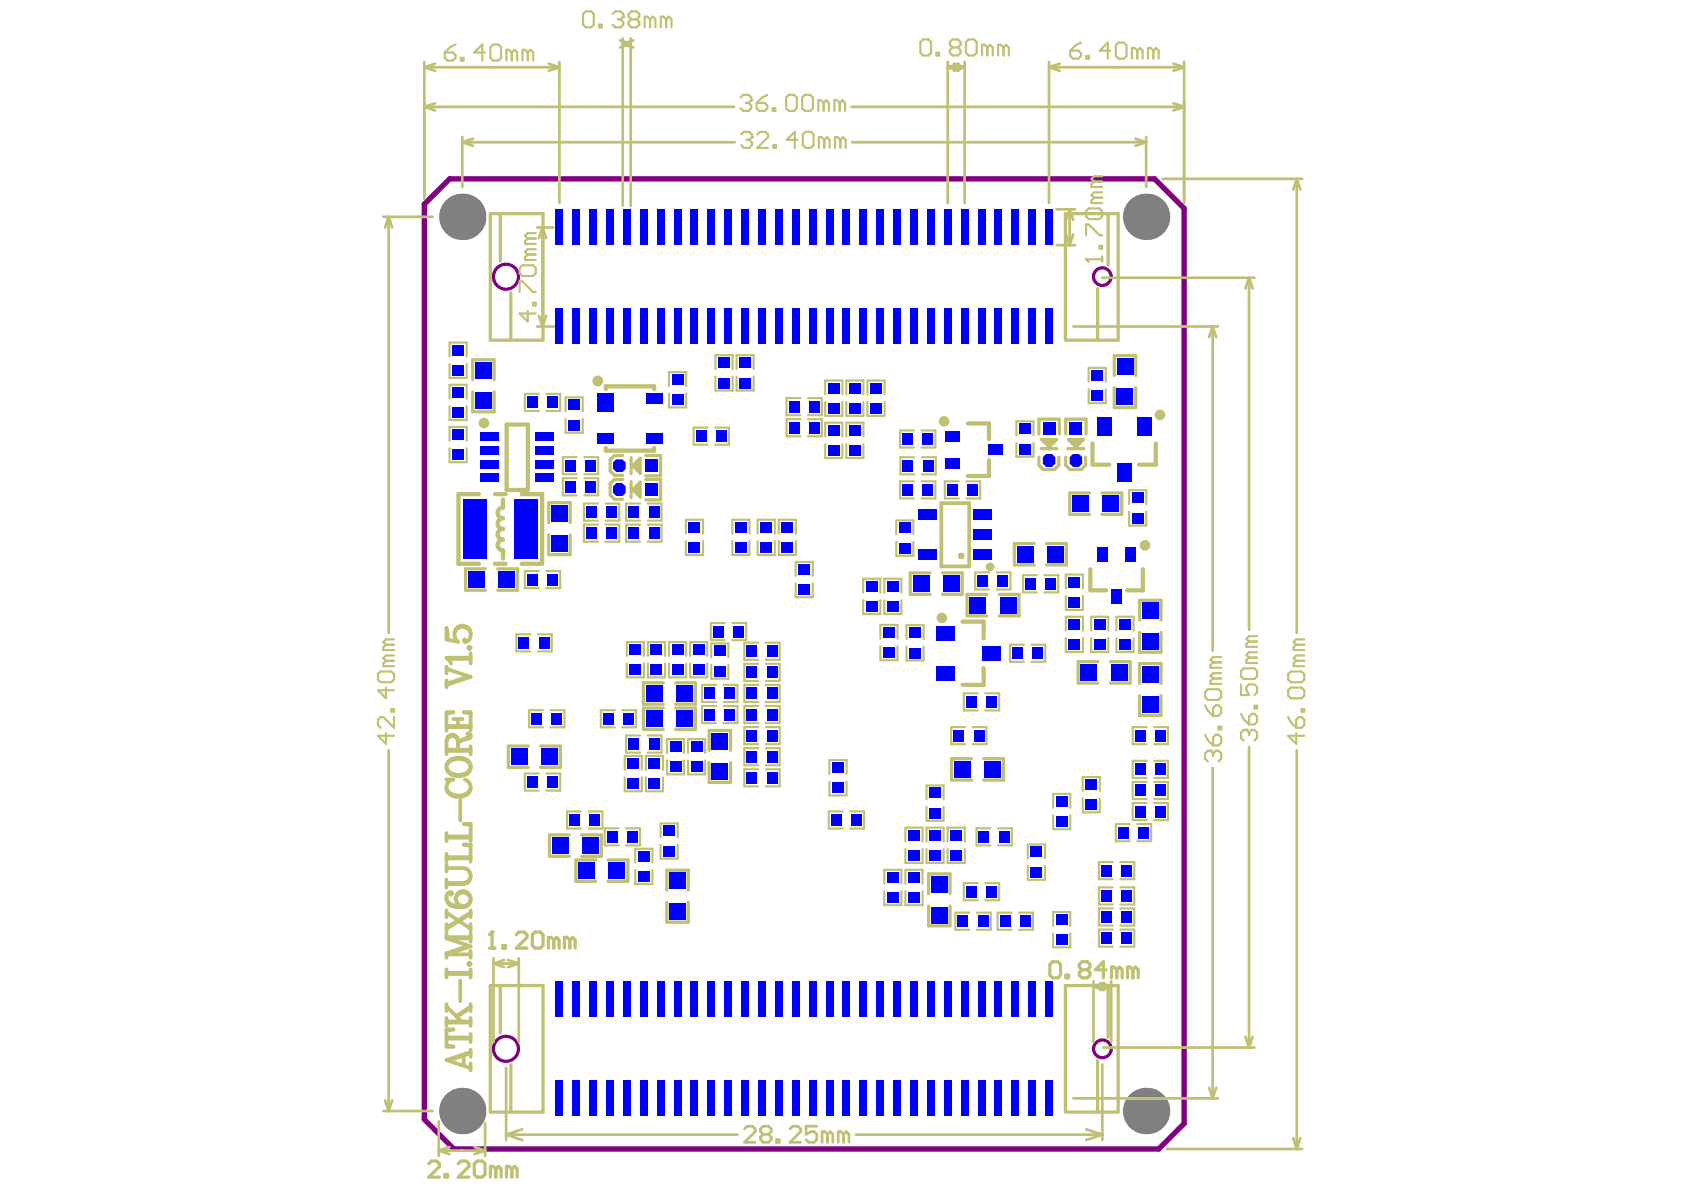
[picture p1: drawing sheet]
<svg xmlns="http://www.w3.org/2000/svg" width="297mm" height="210mm" viewBox="0 0 297 210" stroke-linecap="round" stroke-linejoin="round" font-family="sans-serif">
<path d="M74.8 36l4.5-4.5h124.4l5.2 5.3v161.4l-4.5 4.5h-124.3l-5.3-5.2z" fill="none" stroke="#800080" stroke-width=".95"/>
<g fill="none" stroke="#800080" stroke-width=".57">
<circle cx="89.2" cy="48.8" r="2.2"/>
<circle cx="194.4" cy="48.8" r="1.56"/>
<circle cx="89.2" cy="185" r="2.2"/>
<circle cx="194.4" cy="185" r="1.56"/>
</g>
<g fill="#808080">
<circle cx="202.2" cy="196" r="4.1"/>
<circle cx="81.5" cy="196" r="4.1"/>
<circle cx="202.2" cy="38.2" r="4.1"/>
<circle cx="81.5" cy="38.2" r="4.1"/>
</g>
<g fill="#00f">
<path d="M200.2 142.1h1.9v2.1h-1.9z" fill-rule="evenodd"/>
<path d="M200.2 134.7h1.9v2h-1.9z" fill-rule="evenodd"/>
<path d="M200.2 128.7h1.9v2.1h-1.9z" fill-rule="evenodd"/>
<path d="M201.5 117.5h2.8v2.8h-2.8z" fill-rule="evenodd"/>
<path d="M201.5 111.7h2.8v2.8h-2.8z" fill-rule="evenodd"/>
<path d="M198.4 96.5h1.9v2.6h-1.9z" fill-rule="evenodd"/>
<path d="M199.6 90.4h2.1v1.9h-2.1z" fill-rule="evenodd"/>
<path d="M199.6 86.8h2.1v1.9h-2.1z" fill-rule="evenodd"/>
<path d="M200.5 73.6h2.6v3.3h-2.6z" fill-rule="evenodd"/>
<path d="M194.2 164.4h1.9v2.1h-1.9z" fill-rule="evenodd"/>
<path d="M194.2 157h1.9v2.1h-1.9z" fill-rule="evenodd"/>
<path d="M191.4 141h2.1v1.9h-2.1z" fill-rule="evenodd"/>
<path d="M190.7 117.2h2.8v2.8h-2.8z" fill-rule="evenodd"/>
<path d="M192.9 109.2h2.1v1.9h-2.1z" fill-rule="evenodd"/>
<path d="M192.9 112.8h2.1v1.8h-2.1z" fill-rule="evenodd"/>
<path d="M193.6 96.5h1.9v2.6h-1.9z" fill-rule="evenodd"/>
<path d="M194.5 87.4h2.8v2.9h-2.8z" fill-rule="evenodd"/>
<path d="M193.4 73.6h2.7v3.3h-2.7z" fill-rule="evenodd"/>
<path d="M192.5 65.3h2.1v1.9h-2.1z" fill-rule="evenodd"/>
<path d="M192.5 68.9h2.1v1.8h-2.1z" fill-rule="evenodd"/>
<path d="M186.2 164.8h2.1v1.9h-2.1z" fill-rule="evenodd"/>
<path d="M186.2 140.4h2.1v1.9h-2.1z" fill-rule="evenodd"/>
<path d="M186.2 144h2.1v1.9h-2.1z" fill-rule="evenodd"/>
<path d="M184.4 101.9h1.9v2.1h-1.9z" fill-rule="evenodd"/>
<path d="M184.8 96.3h2.8v2.9h-2.8z" fill-rule="evenodd"/>
<path d="M183.9 80.7l.6-.6h1.1l.6 .6v1.1l-.6 .5h-1.1l-.6-.5z" fill-rule="evenodd"/>
<path d="M183.9 74.4h2.3v2.3h-2.3z" fill-rule="evenodd"/>
<path d="M176.4 105.3h2.8v2.9h-2.8z" fill-rule="evenodd"/>
<path d="M176 101.4h1.9v2.1h-1.9z" fill-rule="evenodd"/>
<path d="M179.4 96.3h2.9v2.9h-2.9z" fill-rule="evenodd"/>
<path d="M179.8 74.7h2v1.9h-2z" fill-rule="evenodd"/>
<path d="M170.4 156.2h1.9v2.1h-1.9z" fill-rule="evenodd"/>
<path d="M168.3 134.3h2.9v2.8h-2.9z" fill-rule="evenodd"/>
<path d="M168.2 128.7h1.8v2.1h-1.8z" fill-rule="evenodd"/>
<path d="M171.7 128.7h1.9v2.1h-1.9z" fill-rule="evenodd"/>
<path d="M171.1 105.3h2.8v2.8h-2.8z" fill-rule="evenodd"/>
<path d="M172.4 101.4h1.9v2.1h-1.9z" fill-rule="evenodd"/>
<path d="M164.3 154.7h2.8v2.8h-2.8z" fill-rule="evenodd"/>
<path d="M163.9 150h2.1v1.8h-2.1z" fill-rule="evenodd"/>
<path d="M163.9 142.5h2.1v1.9h-2.1z" fill-rule="evenodd"/>
<path d="M160.4 110.7h2v1.8h-2z" fill-rule="evenodd"/>
<path d="M161.1 101.5h2.8v2.9h-2.8z" fill-rule="evenodd"/>
<path d="M162 96.9h3.3v1.9h-3.3z" fill-rule="evenodd"/>
<path d="M162 89.9h3.3v1.8h-3.3z" fill-rule="evenodd"/>
<path d="M162.8 81.1h1.9v2.1h-1.9z" fill-rule="evenodd"/>
<path d="M156.5 157.4h2v1.9h-2z" fill-rule="evenodd"/>
<path d="M155.8 114.2h2v1.9h-2z" fill-rule="evenodd"/>
<path d="M155.8 110.6h2v1.9h-2z" fill-rule="evenodd"/>
<path d="M156.5 106.1h2v1.8h-2z" fill-rule="evenodd"/>
<path d="M156.5 102.5h2v1.9h-2z" fill-rule="evenodd"/>
<path d="M152.7 106.1h2.1v1.8h-2.1z" fill-rule="evenodd"/>
<path d="M152.7 102.5h2.1v1.9h-2.1z" fill-rule="evenodd"/>
<path d="M153.5 67.5h2.1v1.9h-2.1z" fill-rule="evenodd"/>
<path d="M150.2 143.6h1.8v2.1h-1.8z" fill-rule="evenodd"/>
<path d="M146.6 143.6h1.9v2.1h-1.9z" fill-rule="evenodd"/>
<path d="M146.8 134.5h2.1v1.8h-2.1z" fill-rule="evenodd"/>
<path d="M149.8 74.9h2v1.9h-2z" fill-rule="evenodd"/>
<path d="M146 74.9h2.1v1.9h-2.1z" fill-rule="evenodd"/>
<path d="M146 67.5h2.1v1.9h-2.1z" fill-rule="evenodd"/>
<path d="M149.8 67.5h2v1.9h-2z" fill-rule="evenodd"/>
<path d="M140.8 103.1h2.1v1.9h-2.1z" fill-rule="evenodd"/>
<path d="M137.8 95.6h2.1v1.9h-2.1z" fill-rule="evenodd"/>
<path d="M142.7 74.4h1.9v2.1h-1.9z" fill-rule="evenodd"/>
<path d="M139.1 74.4h1.9v2.1h-1.9z" fill-rule="evenodd"/>
<path d="M131.7 136.2h1.9v2h-1.9z" fill-rule="evenodd"/>
<path d="M131.7 132.4h1.9v2.1h-1.9z" fill-rule="evenodd"/>
<path d="M131.7 125h1.9v2.1h-1.9z" fill-rule="evenodd"/>
<path d="M131.7 128.7h1.9v2.1h-1.9z" fill-rule="evenodd"/>
<path d="M131.7 117.6h1.9v2h-1.9z" fill-rule="evenodd"/>
<path d="M131.7 121.3h1.9v2.1h-1.9z" fill-rule="evenodd"/>
<path d="M131.7 113.8h1.9v2.1h-1.9z" fill-rule="evenodd"/>
<path d="M134.1 95.6h2.1v1.9h-2.1z" fill-rule="evenodd"/>
<path d="M130.4 66.6h2.1v1.9h-2.1z" fill-rule="evenodd"/>
<path d="M125.5 134.7h2.9v2.8h-2.9z" fill-rule="evenodd"/>
<path d="M124.2 125h1.9v2.1h-1.9z" fill-rule="evenodd"/>
<path d="M124.2 121.3h1.9v2.1h-1.9z" fill-rule="evenodd"/>
<path d="M125.9 117.5h2.1v1.8h-2.1z" fill-rule="evenodd"/>
<path d="M125.9 113.9h2.1v1.9h-2.1z" fill-rule="evenodd"/>
<path d="M125.8 110.4h1.9v2h-1.9z" fill-rule="evenodd"/>
<path d="M122.7 75.9h1.9v2.1h-1.9z" fill-rule="evenodd"/>
<path d="M126.3 75.9h1.9v2.1h-1.9z" fill-rule="evenodd"/>
<path d="M126.7 66.6h2.1v1.9h-2.1z" fill-rule="evenodd"/>
<path d="M117 149.2h2.1v1.9h-2.1z" fill-rule="evenodd"/>
<path d="M118.1 134.3h2.1v1.9h-2.1z" fill-rule="evenodd"/>
<path d="M118.5 117.2h2.1v1.9h-2.1z" fill-rule="evenodd"/>
<path d="M118.5 113.6h2.1v1.9h-2.1z" fill-rule="evenodd"/>
<path d="M118.5 66h2.1v1.9h-2.1z" fill-rule="evenodd"/>
<path d="M110.7 133.7h2v1.9h-2z" fill-rule="evenodd"/>
<path d="M109.9 125.7h1.9v2.1h-1.9z" fill-rule="evenodd"/>
<path d="M111 117.2h2.1v1.9h-2.1z" fill-rule="evenodd"/>
<path d="M111 113.6h2.1v1.9h-2.1z" fill-rule="evenodd"/>
<path d="M110.8 89.3h1.9v2.1h-1.9z" fill-rule="evenodd"/>
<path d="M108.1 81.6l.6-.6h1.1l.6 .6v1.1l-.6 .6h-1.1l-.6-.6z" fill-rule="evenodd"/>
<path d="M102.7 147.7h2.9v2.9h-2.9z" fill-rule="evenodd"/>
<path d="M100.4 143.6h1.9v2.1h-1.9z" fill-rule="evenodd"/>
<path d="M104 143.6h1.9v2.1h-1.9z" fill-rule="evenodd"/>
<path d="M103.4 89.3h1.9v2.1h-1.9z" fill-rule="evenodd"/>
<path d="M103.2 81.1h1.9v2.1h-1.9z" fill-rule="evenodd"/>
<path d="M100.2 74.1h2.1v1.9h-2.1z" fill-rule="evenodd"/>
<path d="M95.5 132.1h2.8v2.8h-2.8z" fill-rule="evenodd"/>
<path d="M93.7 125.7h1.9v2.1h-1.9z" fill-rule="evenodd"/>
<path d="M97.3 125.7h1.9v2.1h-1.9z" fill-rule="evenodd"/>
<path d="M95.1 112.4h1.8v2h-1.8z" fill-rule="evenodd"/>
<path d="M94.4 83.5h3.3v1.5h-3.3z" fill-rule="evenodd"/>
<path d="M94.4 81.1h3.3v1.5h-3.3z" fill-rule="evenodd"/>
<path d="M94.4 76.3h3.3v1.5h-3.3z" fill-rule="evenodd"/>
<path d="M84.7 81.1h3.4v1.5h-3.4z" fill-rule="evenodd"/>
<path d="M84.7 83.5h3.4v1.5h-3.4z" fill-rule="evenodd"/>
<path d="M84.7 76.3h3.4v1.5h-3.4z" fill-rule="evenodd"/>
<path d="M79.8 79.3h2v1.9h-2z" fill-rule="evenodd"/>
<path d="M79.8 71.8h2v1.9h-2z" fill-rule="evenodd"/>
<path d="M79.8 75.7h2v1.9h-2z" fill-rule="evenodd"/>
<path d="M79.8 68.2h2v1.9h-2z" fill-rule="evenodd"/>
<path d="M79.8 64.4h2v1.9h-2z" fill-rule="evenodd"/>
<path d="M79.8 60.8h2v1.9h-2z" fill-rule="evenodd"/>
<path d="M200.8 145.8h1.9v2.1h-1.9z" fill-rule="evenodd"/>
<path d="M200.2 138.4h1.9v2.1h-1.9z" fill-rule="evenodd"/>
<path d="M201.5 106.4h2.8v2.8h-2.8z" fill-rule="evenodd"/>
<path d="M201.5 122.8h2.8v2.9h-2.8z" fill-rule="evenodd"/>
<path d="M194.2 160.7h1.9v2.1h-1.9z" fill-rule="evenodd"/>
<path d="M191.4 137.4h2.1v1.9h-2.1z" fill-rule="evenodd"/>
<path d="M194.2 152.5h1.9v2.1h-1.9z" fill-rule="evenodd"/>
<path d="M184.4 190.6h1.3v6.3h-1.3z" fill-rule="evenodd"/>
<path d="M186.2 161.2h2.1v1.9h-2.1z" fill-rule="evenodd"/>
<path d="M184.4 173.1h1.3v6.3h-1.3z" fill-rule="evenodd"/>
<path d="M184.4 54.4h1.3v6.4h-1.3z" fill-rule="evenodd"/>
<path d="M178.4 190.6h1.3v6.3h-1.3z" fill-rule="evenodd"/>
<path d="M175.5 190.6h1.3v6.3h-1.3z" fill-rule="evenodd"/>
<path d="M175.5 173.1h1.3v6.3h-1.3z" fill-rule="evenodd"/>
<path d="M178.4 173.1h1.3v6.3h-1.3z" fill-rule="evenodd"/>
<path d="M179.9 161.5h1.9v2h-1.9z" fill-rule="evenodd"/>
<path d="M176.3 161.5h1.9v2h-1.9z" fill-rule="evenodd"/>
<path d="M176.2 146.6h1.9v2.1h-1.9z" fill-rule="evenodd"/>
<path d="M178.5 114.2h1.9v2.1h-1.9z" fill-rule="evenodd"/>
<path d="M179.8 78.3h2v1.9h-2z" fill-rule="evenodd"/>
<path d="M178.4 54.4h1.3v6.4h-1.3z" fill-rule="evenodd"/>
<path d="M175.5 54.4h1.3v6.4h-1.3z" fill-rule="evenodd"/>
<path d="M172.5 190.6h1.3v6.3h-1.3z" fill-rule="evenodd"/>
<path d="M169.5 190.6h1.3v6.3h-1.3z" fill-rule="evenodd"/>
<path d="M169.5 173.1h1.3v6.3h-1.3z" fill-rule="evenodd"/>
<path d="M172.5 173.1h1.3v6.3h-1.3z" fill-rule="evenodd"/>
<path d="M168.9 161.5h1.9v2h-1.9z" fill-rule="evenodd"/>
<path d="M172.5 161.5h1.9v2h-1.9z" fill-rule="evenodd"/>
<path d="M172.6 146.6h1.9v2.1h-1.9z" fill-rule="evenodd"/>
<path d="M170.4 122.8h1.9v2h-1.9z" fill-rule="evenodd"/>
<path d="M170.6 85.4h1.9v2.1h-1.9z" fill-rule="evenodd"/>
<path d="M172.5 54.4h1.3v6.4h-1.3z" fill-rule="evenodd"/>
<path d="M169.5 54.4h1.3v6.4h-1.3z" fill-rule="evenodd"/>
<path d="M163.5 190.6h1.3v6.3h-1.3z" fill-rule="evenodd"/>
<path d="M160.6 190.6h1.3v6.3h-1.3z" fill-rule="evenodd"/>
<path d="M164.3 160h2.8v2.8h-2.8z" fill-rule="evenodd"/>
<path d="M160.6 173.1h1.3v6.3h-1.3z" fill-rule="evenodd"/>
<path d="M163.5 173.1h1.3v6.3h-1.3z" fill-rule="evenodd"/>
<path d="M163.9 146.4h2.1v1.9h-2.1z" fill-rule="evenodd"/>
<path d="M163.9 138.9h2.1v1.9h-2.1z" fill-rule="evenodd"/>
<path d="M160.4 114.2h2v1.9h-2z" fill-rule="evenodd"/>
<path d="M162.7 85.4h1.9v2.1h-1.9z" fill-rule="evenodd"/>
<path d="M162.7 76.4h1.9v2.1h-1.9z" fill-rule="evenodd"/>
<path d="M163.5 54.4h1.3v6.4h-1.3z" fill-rule="evenodd"/>
<path d="M160.6 54.4h1.3v6.4h-1.3z" fill-rule="evenodd"/>
<path d="M157.6 190.6h1.3v6.3h-1.3z" fill-rule="evenodd"/>
<path d="M154.6 190.6h1.3v6.3h-1.3z" fill-rule="evenodd"/>
<path d="M154.6 173.1h1.3v6.3h-1.3z" fill-rule="evenodd"/>
<path d="M157.6 173.1h1.3v6.3h-1.3z" fill-rule="evenodd"/>
<path d="M156.5 153.8h2v1.9h-2z" fill-rule="evenodd"/>
<path d="M153.5 71.1h2.1v1.9h-2.1z" fill-rule="evenodd"/>
<path d="M157.6 54.4h1.3v6.4h-1.3z" fill-rule="evenodd"/>
<path d="M154.6 54.4h1.3v6.4h-1.3z" fill-rule="evenodd"/>
<path d="M148.7 190.6h1.3v6.3h-1.3z" fill-rule="evenodd"/>
<path d="M145.7 190.6h1.3v6.3h-1.3z" fill-rule="evenodd"/>
<path d="M145.7 173.1h1.3v6.3h-1.3z" fill-rule="evenodd"/>
<path d="M148.7 173.1h1.3v6.3h-1.3z" fill-rule="evenodd"/>
<path d="M146.8 138h2.1v1.9h-2.1z" fill-rule="evenodd"/>
<path d="M149.8 78.5h2v1.9h-2z" fill-rule="evenodd"/>
<path d="M146 78.5h2.1v1.9h-2.1z" fill-rule="evenodd"/>
<path d="M146 71.1h2.1v1.9h-2.1z" fill-rule="evenodd"/>
<path d="M149.8 71.1h2v1.9h-2z" fill-rule="evenodd"/>
<path d="M148.7 54.4h1.3v6.4h-1.3z" fill-rule="evenodd"/>
<path d="M145.7 54.4h1.3v6.4h-1.3z" fill-rule="evenodd"/>
<path d="M142.7 190.6h1.3v6.3h-1.3z" fill-rule="evenodd"/>
<path d="M139.7 190.6h1.3v6.3h-1.3z" fill-rule="evenodd"/>
<path d="M139.7 173.1h1.3v6.3h-1.3z" fill-rule="evenodd"/>
<path d="M142.7 173.1h1.3v6.3h-1.3z" fill-rule="evenodd"/>
<path d="M140.8 99.5h2.1v1.9h-2.1z" fill-rule="evenodd"/>
<path d="M142.7 70.7h1.9v2.1h-1.9z" fill-rule="evenodd"/>
<path d="M139.1 70.7h1.9v2.1h-1.9z" fill-rule="evenodd"/>
<path d="M137.8 92h2.1v1.9h-2.1z" fill-rule="evenodd"/>
<path d="M142.7 54.4h1.3v6.4h-1.3z" fill-rule="evenodd"/>
<path d="M139.7 54.4h1.3v6.4h-1.3z" fill-rule="evenodd"/>
<path d="M133.8 190.6h1.3v6.3h-1.3z" fill-rule="evenodd"/>
<path d="M130.8 190.6h1.3v6.3h-1.3z" fill-rule="evenodd"/>
<path d="M130.8 173.1h1.3v6.3h-1.3z" fill-rule="evenodd"/>
<path d="M133.8 173.1h1.3v6.3h-1.3z" fill-rule="evenodd"/>
<path d="M134.1 92h2.1v1.9h-2.1z" fill-rule="evenodd"/>
<path d="M133.8 54.4h1.3v6.4h-1.3z" fill-rule="evenodd"/>
<path d="M130.8 54.4h1.3v6.4h-1.3z" fill-rule="evenodd"/>
<path d="M130.4 63h2.1v1.9h-2.1z" fill-rule="evenodd"/>
<path d="M127.8 190.6h1.3v6.3h-1.3z" fill-rule="evenodd"/>
<path d="M124.8 190.6h1.3v6.3h-1.3z" fill-rule="evenodd"/>
<path d="M124.8 173.1h1.3v6.3h-1.3z" fill-rule="evenodd"/>
<path d="M127.8 173.1h1.3v6.3h-1.3z" fill-rule="evenodd"/>
<path d="M125.6 129.4h2.8v2.8h-2.8z" fill-rule="evenodd"/>
<path d="M127.8 54.4h1.3v6.4h-1.3z" fill-rule="evenodd"/>
<path d="M124.8 54.4h1.3v6.4h-1.3z" fill-rule="evenodd"/>
<path d="M126.7 63h2.1v1.9h-2.1z" fill-rule="evenodd"/>
<path d="M118.9 190.6h1.3v6.3h-1.3z" fill-rule="evenodd"/>
<path d="M115.9 190.6h1.3v6.3h-1.3z" fill-rule="evenodd"/>
<path d="M118.1 159.3h2.8v2.8h-2.8z" fill-rule="evenodd"/>
<path d="M115.9 173.1h1.3v6.3h-1.3z" fill-rule="evenodd"/>
<path d="M118.9 173.1h1.3v6.3h-1.3z" fill-rule="evenodd"/>
<path d="M117 145.6h2.1v1.9h-2.1z" fill-rule="evenodd"/>
<path d="M118.1 154h2.8v2.8h-2.8z" fill-rule="evenodd"/>
<path d="M118.1 130.7h2.1v1.9h-2.1z" fill-rule="evenodd"/>
<path d="M118.5 69.6h2.1v1.9h-2.1z" fill-rule="evenodd"/>
<path d="M118.9 54.4h1.3v6.4h-1.3z" fill-rule="evenodd"/>
<path d="M115.9 54.4h1.3v6.4h-1.3z" fill-rule="evenodd"/>
<path d="M112.9 190.6h1.3v6.3h-1.3z" fill-rule="evenodd"/>
<path d="M109.9 190.6h1.3v6.3h-1.3z" fill-rule="evenodd"/>
<path d="M109.9 173.1h1.3v6.3h-1.3z" fill-rule="evenodd"/>
<path d="M112.9 173.1h1.3v6.3h-1.3z" fill-rule="evenodd"/>
<path d="M110.8 130.2h1.9v2.1h-1.9z" fill-rule="evenodd"/>
<path d="M110.7 137.3h2v1.9h-2z" fill-rule="evenodd"/>
<path d="M110.6 146.6h1.9v2.1h-1.9z" fill-rule="evenodd"/>
<path d="M107.4 152.2h2.8v2.8h-2.8z" fill-rule="evenodd"/>
<path d="M108.1 85.8l.6-.6h1.1l.6 .6v1.1l-.6 .6h-1.1l-.6-.6z" fill-rule="evenodd"/>
<path d="M110.8 93h1.9v2.1h-1.9z" fill-rule="evenodd"/>
<path d="M112.9 54.4h1.3v6.4h-1.3z" fill-rule="evenodd"/>
<path d="M109.9 54.4h1.3v6.4h-1.3z" fill-rule="evenodd"/>
<path d="M104 190.6h1.3v6.3h-1.3z" fill-rule="evenodd"/>
<path d="M101 190.6h1.3v6.3h-1.3z" fill-rule="evenodd"/>
<path d="M101 173.1h1.3v6.3h-1.3z" fill-rule="evenodd"/>
<path d="M104 173.1h1.3v6.3h-1.3z" fill-rule="evenodd"/>
<path d="M102.1 152.1h2.8v2.9h-2.8z" fill-rule="evenodd"/>
<path d="M100.2 70.5h2.1v1.9h-2.1z" fill-rule="evenodd"/>
<path d="M103.4 93h1.9v2.1h-1.9z" fill-rule="evenodd"/>
<path d="M103.2 84.8h1.9v2.1h-1.9z" fill-rule="evenodd"/>
<path d="M104 54.4h1.3v6.4h-1.3z" fill-rule="evenodd"/>
<path d="M101 54.4h1.3v6.4h-1.3z" fill-rule="evenodd"/>
<path d="M93 136.9h1.8v2.1h-1.8z" fill-rule="evenodd"/>
<path d="M96.5 136.9h1.9v2.1h-1.9z" fill-rule="evenodd"/>
<path d="M96.5 101.2h1.9v2.1h-1.9z" fill-rule="evenodd"/>
<path d="M93 101.2h1.8v2.1h-1.8z" fill-rule="evenodd"/>
<path d="M93 69.9h1.8v2.1h-1.8z" fill-rule="evenodd"/>
<path d="M96.5 69.9h1.9v2.1h-1.9z" fill-rule="evenodd"/>
<path d="M94.4 78.7h3.3v1.5h-3.3z" fill-rule="evenodd"/>
<path d="M88 100.8h2.8v2.8h-2.8z" fill-rule="evenodd"/>
<path d="M84.7 78.7h3.4v1.5h-3.4z" fill-rule="evenodd"/>
<path d="M184.4 36.9h1.3v6.4h-1.3z" fill-rule="evenodd"/>
<path d="M175.5 36.9h1.3v6.4h-1.3z" fill-rule="evenodd"/>
<path d="M178.4 36.9h1.3v6.4h-1.3z" fill-rule="evenodd"/>
<path d="M169.5 36.9h1.3v6.4h-1.3z" fill-rule="evenodd"/>
<path d="M172.5 36.9h1.3v6.4h-1.3z" fill-rule="evenodd"/>
<path d="M160.6 36.9h1.3v6.4h-1.3z" fill-rule="evenodd"/>
<path d="M163.5 36.9h1.3v6.4h-1.3z" fill-rule="evenodd"/>
<path d="M154.6 36.9h1.3v6.4h-1.3z" fill-rule="evenodd"/>
<path d="M157.6 36.9h1.3v6.4h-1.3z" fill-rule="evenodd"/>
<path d="M145.7 36.9h1.3v6.4h-1.3z" fill-rule="evenodd"/>
<path d="M148.7 36.9h1.3v6.4h-1.3z" fill-rule="evenodd"/>
<path d="M139.7 36.9h1.3v6.4h-1.3z" fill-rule="evenodd"/>
<path d="M142.7 36.9h1.3v6.4h-1.3z" fill-rule="evenodd"/>
<path d="M130.8 36.9h1.3v6.4h-1.3z" fill-rule="evenodd"/>
<path d="M133.8 36.9h1.3v6.4h-1.3z" fill-rule="evenodd"/>
<path d="M124.8 36.9h1.3v6.4h-1.3z" fill-rule="evenodd"/>
<path d="M127.8 36.9h1.3v6.4h-1.3z" fill-rule="evenodd"/>
<path d="M115.9 36.9h1.3v6.4h-1.3z" fill-rule="evenodd"/>
<path d="M118.9 36.9h1.3v6.4h-1.3z" fill-rule="evenodd"/>
<path d="M109.9 36.9h1.3v6.4h-1.3z" fill-rule="evenodd"/>
<path d="M112.9 36.9h1.3v6.4h-1.3z" fill-rule="evenodd"/>
<path d="M101 36.9h1.3v6.4h-1.3z" fill-rule="evenodd"/>
<path d="M104 36.9h1.3v6.4h-1.3z" fill-rule="evenodd"/>
<path d="M197.8 164.4h1.9v2.1h-1.9z" fill-rule="evenodd"/>
<path d="M197.8 157h1.9v2.1h-1.9z" fill-rule="evenodd"/>
<path d="M203.8 142.1h1.9v2.1h-1.9z" fill-rule="evenodd"/>
<path d="M203.8 134.7h1.9v2h-1.9z" fill-rule="evenodd"/>
<path d="M203.8 128.7h1.9v2.1h-1.9z" fill-rule="evenodd"/>
<path d="M196 117.2h2.8v2.8h-2.8z" fill-rule="evenodd"/>
<path d="M197.4 109.2h2.1v1.9h-2.1z" fill-rule="evenodd"/>
<path d="M197.4 112.8h2.1v1.8h-2.1z" fill-rule="evenodd"/>
<path d="M196 103.9h1.9v2.6h-1.9z" fill-rule="evenodd"/>
<path d="M197 81.7h2.6v3.4h-2.6z" fill-rule="evenodd"/>
<path d="M174 156.2h1.9v2.1h-1.9z" fill-rule="evenodd"/>
<path d="M181.8 149.3h2v1.9h-2z" fill-rule="evenodd"/>
<path d="M167.6 150h2.1v1.8h-2.1z" fill-rule="evenodd"/>
<path d="M173.7 134.3h2.8v2.8h-2.8z" fill-rule="evenodd"/>
<path d="M165.1 117.5h3.3v2.6h-3.3z" fill-rule="evenodd"/>
<path d="M188.5 109.2h2v1.9h-2z" fill-rule="evenodd"/>
<path d="M188.5 112.8h2v1.8h-2z" fill-rule="evenodd"/>
<path d="M165.1 110.4h3.3v2.6h-3.3z" fill-rule="evenodd"/>
<path d="M166.4 101.5h2.9v2.9h-2.9z" fill-rule="evenodd"/>
<path d="M180.8 101.9h1.9v2.1h-1.9z" fill-rule="evenodd"/>
<path d="M188.5 101.7h2v1.9h-2z" fill-rule="evenodd"/>
<path d="M188.5 105.3h2v1.9h-2z" fill-rule="evenodd"/>
<path d="M171.7 96.9h3.3v1.9h-3.3z" fill-rule="evenodd"/>
<path d="M189.2 87.4h2.8v2.9h-2.8z" fill-rule="evenodd"/>
<path d="M171.7 89.9h3.3v1.8h-3.3z" fill-rule="evenodd"/>
<path d="M188.7 80.7l.5-.6h1.1l.6 .6v1.1l-.6 .5h-1.1l-.5-.5z" fill-rule="evenodd"/>
<path d="M166.8 80.8h2.6v1.9h-2.6z" fill-rule="evenodd"/>
<path d="M188.7 74.4h2.2v2.3h-2.2z" fill-rule="evenodd"/>
<path d="M166.8 76h2.6v1.8h-2.6z" fill-rule="evenodd"/>
<path d="M160.2 157.4h2.1v1.9h-2.1z" fill-rule="evenodd"/>
<path d="M160.2 150h2.1v1.8h-2.1z" fill-rule="evenodd"/>
<path d="M135.3 136.2h1.9v2h-1.9z" fill-rule="evenodd"/>
<path d="M135.3 132.4h1.9v2.1h-1.9z" fill-rule="evenodd"/>
<path d="M135.3 125h1.9v2.1h-1.9z" fill-rule="evenodd"/>
<path d="M135.3 128.7h1.9v2.1h-1.9z" fill-rule="evenodd"/>
<path d="M135.3 117.6h1.9v2h-1.9z" fill-rule="evenodd"/>
<path d="M135.3 121.3h1.9v2.1h-1.9z" fill-rule="evenodd"/>
<path d="M135.3 113.8h1.9v2.1h-1.9z" fill-rule="evenodd"/>
<path d="M158.6 95.8h2v1.9h-2z" fill-rule="evenodd"/>
<path d="M159.2 81.1h1.9v2.1h-1.9z" fill-rule="evenodd"/>
<path d="M112.5 150.1h2.1v1.9h-2.1z" fill-rule="evenodd"/>
<path d="M121.8 134.3h2.1v1.9h-2.1z" fill-rule="evenodd"/>
<path d="M114.4 133.7h2.1v1.9h-2.1z" fill-rule="evenodd"/>
<path d="M106.4 125.7h1.8v2.1h-1.8z" fill-rule="evenodd"/>
<path d="M119.3 125.4h2.8v2.8h-2.8z" fill-rule="evenodd"/>
<path d="M114 125.4h2.8v2.8h-2.8z" fill-rule="evenodd"/>
<path d="M127.8 125h1.9v2.1h-1.9z" fill-rule="evenodd"/>
<path d="M122.2 117.2h2.1v1.9h-2.1z" fill-rule="evenodd"/>
<path d="M127.8 121.3h1.9v2.1h-1.9z" fill-rule="evenodd"/>
<path d="M114.8 117.2h2v1.9h-2z" fill-rule="evenodd"/>
<path d="M122.2 113.6h2.1v1.9h-2.1z" fill-rule="evenodd"/>
<path d="M129.4 110.4h1.8v2h-1.8z" fill-rule="evenodd"/>
<path d="M114.8 113.6h2v1.9h-2z" fill-rule="evenodd"/>
<path d="M129.6 95.6h2.1v1.9h-2.1z" fill-rule="evenodd"/>
<path d="M121.5 95.6h2v1.9h-2z" fill-rule="evenodd"/>
<path d="M114.4 89.3h1.9v2.1h-1.9z" fill-rule="evenodd"/>
<path d="M107 89.3h1.9v2.1h-1.9z" fill-rule="evenodd"/>
<path d="M113.8 81h2.2v2.3h-2.2z" fill-rule="evenodd"/>
<path d="M105.4 76.5h3v1.8h-3z" fill-rule="evenodd"/>
<path d="M113.9 76.5h3v1.8h-3z" fill-rule="evenodd"/>
<path d="M97.4 147.7h2.8v2.9h-2.8z" fill-rule="evenodd"/>
<path d="M90.1 132.1h2.9v2.8h-2.9z" fill-rule="evenodd"/>
<path d="M91.5 112.4h1.9v2h-1.9z" fill-rule="evenodd"/>
<path d="M97.3 94.5h2.8v2.9h-2.8z" fill-rule="evenodd"/>
<path d="M97.3 89.2h2.8v2.8h-2.8z" fill-rule="evenodd"/>
<path d="M99.7 81.1h1.8v2.1h-1.8z" fill-rule="evenodd"/>
<path d="M83.9 63.9h2.8v2.9h-2.8z" fill-rule="evenodd"/>
<path d="M197.8 160.7h1.9v2.1h-1.9z" fill-rule="evenodd"/>
<path d="M197.2 145.8h1.9v2.1h-1.9z" fill-rule="evenodd"/>
<path d="M197.8 152.5h1.9v2.1h-1.9z" fill-rule="evenodd"/>
<path d="M203.8 138.4h1.9v2.1h-1.9z" fill-rule="evenodd"/>
<path d="M197 68.5h2.9v2.9h-2.9z" fill-rule="evenodd"/>
<path d="M197 63.2h2.9v2.8h-2.9z" fill-rule="evenodd"/>
<path d="M181.4 190.6h1.3v6.3h-1.3z" fill-rule="evenodd"/>
<path d="M166.5 190.6h1.3v6.3h-1.3z" fill-rule="evenodd"/>
<path d="M166.5 173.1h1.3v6.3h-1.3z" fill-rule="evenodd"/>
<path d="M181.4 173.1h1.3v6.3h-1.3z" fill-rule="evenodd"/>
<path d="M181.8 152.9h2v1.9h-2z" fill-rule="evenodd"/>
<path d="M167.6 146.4h2.1v1.9h-2.1z" fill-rule="evenodd"/>
<path d="M182.1 114.2h1.9v2.1h-1.9z" fill-rule="evenodd"/>
<path d="M174 122.8h1.9v2h-1.9z" fill-rule="evenodd"/>
<path d="M173.3 113.9h3.3v2.6h-3.3z" fill-rule="evenodd"/>
<path d="M174.2 78.4h2.6v1.9h-2.6z" fill-rule="evenodd"/>
<path d="M167 85.4h1.9v2.1h-1.9z" fill-rule="evenodd"/>
<path d="M171.7 93.4h3.3v1.9h-3.3z" fill-rule="evenodd"/>
<path d="M181.4 54.4h1.3v6.4h-1.3z" fill-rule="evenodd"/>
<path d="M166.5 54.4h1.3v6.4h-1.3z" fill-rule="evenodd"/>
<path d="M151.6 190.6h1.3v6.3h-1.3z" fill-rule="evenodd"/>
<path d="M136.7 190.6h1.3v6.3h-1.3z" fill-rule="evenodd"/>
<path d="M136.7 173.1h1.3v6.3h-1.3z" fill-rule="evenodd"/>
<path d="M151.6 173.1h1.3v6.3h-1.3z" fill-rule="evenodd"/>
<path d="M160.2 153.8h2.1v1.9h-2.1z" fill-rule="evenodd"/>
<path d="M160.2 146.4h2.1v1.9h-2.1z" fill-rule="evenodd"/>
<path d="M158.6 92.2h2v1.9h-2z" fill-rule="evenodd"/>
<path d="M159.1 85.4h1.9v2.1h-1.9z" fill-rule="evenodd"/>
<path d="M159.1 76.4h1.9v2.1h-1.9z" fill-rule="evenodd"/>
<path d="M151.6 54.4h1.3v6.4h-1.3z" fill-rule="evenodd"/>
<path d="M136.7 54.4h1.3v6.4h-1.3z" fill-rule="evenodd"/>
<path d="M121.8 190.6h1.3v6.3h-1.3z" fill-rule="evenodd"/>
<path d="M107 190.6h1.3v6.3h-1.3z" fill-rule="evenodd"/>
<path d="M107 173.1h1.3v6.3h-1.3z" fill-rule="evenodd"/>
<path d="M121.8 173.1h1.3v6.3h-1.3z" fill-rule="evenodd"/>
<path d="M114.4 130.2h1.9v2.1h-1.9z" fill-rule="evenodd"/>
<path d="M121.8 130.7h2.1v1.9h-2.1z" fill-rule="evenodd"/>
<path d="M107 146.6h1.9v2.1h-1.9z" fill-rule="evenodd"/>
<path d="M112.5 153.7h2.1v1.9h-2.1z" fill-rule="evenodd"/>
<path d="M114.4 137.3h2.1v1.9h-2.1z" fill-rule="evenodd"/>
<path d="M119.3 120.9h2.8v2.8h-2.8z" fill-rule="evenodd"/>
<path d="M114 120.9h2.8v2.8h-2.8z" fill-rule="evenodd"/>
<path d="M129.6 92h2.1v1.9h-2.1z" fill-rule="evenodd"/>
<path d="M121.5 92h2v1.9h-2z" fill-rule="evenodd"/>
<path d="M107 93h1.9v2.1h-1.9z" fill-rule="evenodd"/>
<path d="M113.8 85.2h2.2v2.3h-2.2z" fill-rule="evenodd"/>
<path d="M114.4 93h1.9v2.1h-1.9z" fill-rule="evenodd"/>
<path d="M105.4 69.3h3v3.4h-3z" fill-rule="evenodd"/>
<path d="M113.9 69.3h3v1.9h-3z" fill-rule="evenodd"/>
<path d="M121.8 54.4h1.3v6.4h-1.3z" fill-rule="evenodd"/>
<path d="M107 54.4h1.3v6.4h-1.3z" fill-rule="evenodd"/>
<path d="M98 190.6h1.3v6.3h-1.3z" fill-rule="evenodd"/>
<path d="M98 173.1h1.3v6.3h-1.3z" fill-rule="evenodd"/>
<path d="M82.6 100.8h2.9v2.8h-2.9z" fill-rule="evenodd"/>
<path d="M99.7 84.8h1.8v2.1h-1.8z" fill-rule="evenodd"/>
<path d="M83.8 69.3h2.9v2.8h-2.9z" fill-rule="evenodd"/>
<path d="M98 54.4h1.3v6.4h-1.3z" fill-rule="evenodd"/>
<path d="M166.5 36.9h1.3v6.4h-1.3z" fill-rule="evenodd"/>
<path d="M181.4 36.9h1.3v6.4h-1.3z" fill-rule="evenodd"/>
<path d="M136.7 36.9h1.3v6.4h-1.3z" fill-rule="evenodd"/>
<path d="M151.6 36.9h1.3v6.4h-1.3z" fill-rule="evenodd"/>
<path d="M107 36.9h1.3v6.4h-1.3z" fill-rule="evenodd"/>
<path d="M121.8 36.9h1.3v6.4h-1.3z" fill-rule="evenodd"/>
<path d="M98 36.9h1.3v6.4h-1.3z" fill-rule="evenodd"/>
<path d="M81.7 88.1h4.1v10.4h-4.1z" fill-rule="evenodd"/>
<path d="M90.7 88.1h4.1v10.4h-4.1z" fill-rule="evenodd"/>
</g>
<g fill="none" stroke="#c0c073" stroke-width=".47">
<path d="M74.8 11.9h23.9M74.8 10.9v24.2M74.8 18.9l1.9 .6M74.8 11.9l1.9 .6M74.8 18.9h54.7M76.7 11.2l-1.9 .7M76.7 18.2l-1.9 .7M96.8 11.2l1.9 .7M98.7 11.9l-1.9 .6M98.7 10.9v24.9M109.4 7.1l1.8 .6M109.8 7.7l1.9 .7"/>
<path d="M109.8 7.7h1.4M109.8 6.8v29.5M111.2 7.7l-1.8 .7M111.2 6.8v29.5M111.7 7.1l-1.9 .6M150.2 18.9h58.7M167.2 11.9h2.9M167.2 10.9v24.9M167.2 11.9l1.9 .6M168.3 11.2l1.8 .7M169.1 11.2l-1.9 .7M170.1 11.9l-1.8 .6"/>
<path d="M170.1 10.9v24.9M185 11.9l1.9 .6M185 11.9h23.9M185 10.9v24.9M186.9 11.2l-1.9 .7M207 11.2l1.9 .7M207 18.2l1.9 .7M208.9 18.9l-1.9 .6M208.9 11.9l-1.9 .6M208.9 10.9v24.9M67.6 38.2h8.7M68.6 38.2l-.7 1.9"/>
<path d="M68.6 38.2v73.4M68.6 38.2l.6 1.9M81.5 25.1l1.9 .6M81.5 24.1v8.9M81.5 25.1h48.1M83.4 24.5l-1.9 .6M150.3 25.1h51.9M186.3 36.9h3.3M188.7 36.9l-.7 1.9M188.7 36.9l.6 1.9M188.7 36.9v6.3M200.3 24.5l1.9 .6"/>
<path d="M202.2 25.1l-1.9 .6M202.2 24.1v8.9M205.1 31.5h24.6M228.7 31.5l.7 1.9M228.7 31.5v80.1M228.7 31.5l-.6 1.9M94.7 57.6h3M94.7 40.1h2.9M95.1 55.7l.6 1.9M95.7 40.1l-.6 1.9M95.7 40.1l.6 1.9M95.7 40.1v17.5"/>
<path d="M96.3 55.7l-.6 1.9M186.4 43.2h3.2M188 41.4l.7 1.8M189.3 41.4l-.6 1.8M189.3 57.6h25.5M194.4 49h26.9M213.9 57.6l-.6 1.9M213.9 57.6l.6 1.9M213.9 57.6v57.2M220.3 49l-.6 1.9M220.3 49l.6 1.9M220.3 49v62.1"/>
<path d="M68.6 132.3v63.7M213.9 135.5v58.2M220.3 131.8v53M228.7 132.3v70.4M87 170l1.9 .6M87 170h4.5M87 169v14.8M88.9 169.3l-1.9 .7M89.6 169.3l1.9 .7M91.5 170l-1.9 .6M91.5 169v14.8M192.9 174l1.9 .7"/>
<path d="M192.9 174h3.1M192.9 173.1v10.7M194.1 173.4l1.9 .6M194.8 173.4l-1.9 .6M196 174l-1.9 .7M196 173.1v10.7M67.6 196h8.7M67.9 194.1l.7 1.9M69.2 194.1l-.6 1.9M77.4 197.8v6.1M85.6 198.2v5.7M89.3 188.4v12.7"/>
<path d="M92.1 199.2l-2.8 .9M189.3 193.7h25.5M191.6 199.2l2.8 .9M194.4 187.7v13.4M194.6 184.8h26.7M213.3 191.9l.6 1.8M214.5 191.9l-.6 1.8M219.7 182.9l.6 1.9M220.9 182.9l-.6 1.9M77.4 203l1.9 .6M77.4 203h8.2M79.3 202.3l-1.9 .7"/>
<path d="M83.7 202.3l1.9 .7M85.6 203l-1.9 .6M89.3 200.1l2.8 1M89.3 200.1h40.8M151 200.1h43.4M194.4 200.1l-2.8 1M205.8 202.7h23.9M228.1 200.8l.6 1.9M229.4 200.8l-.7 1.9"/>
</g>
<g fill="none" stroke="#c0c073" stroke-width=".37">
<path d="M79.3 62.9v-2.5h3v2.5M79.3 64.2v2.5h3v-2.5M79.3 70.3v-2.4h3v2.4M79.3 71.6v2.5h3v-2.5M79.3 77.8v-2.5h3v2.5M79.3 79.1v2.4h3v-2.4M95 69.5h-2.4v3h2.4M96.4 69.5h2.4v3h-2.4M99.8 73.9v2.4h3v-2.4M99.8 72.6v-2.5h3v2.5M118 68.1v-2.5h3v2.5M118 69.4v2.5h3v-2.5"/>
<path d="M124.8 75.4h-2.4v3h2.4M126.1 75.4h2.5v3h-2.5M126.2 66.4v2.5h3v-2.5M126.2 65.1v-2.4h3v2.4M129.9 66.4v2.5h3v-2.5M129.9 65.1v-2.4h3v2.4M141.2 70.2h-2.5v3h2.5M141.2 73.9h-2.5v3.1h2.5M142.5 70.2h2.5v3h-2.5M142.5 73.9h2.5v3.1h-2.5M145.6 70.9v2.5h3v-2.5M145.6 69.6v-2.5h3v2.5"/>
<path d="M145.6 78.3v2.5h3v-2.5M145.6 77v-2.4h3v2.4M149.3 70.9v2.5h3v-2.5M149.3 69.6v-2.5h3v2.5M149.3 78.3v2.5h3v-2.5M149.3 77v-2.4h3v2.4M153 70.9v2.5h3v-2.5M153 69.6v-2.5h3v2.5M161.2 75.9h-2.4v3h2.4M162.5 75.9h2.5v3h-2.5M179.3 78.1v2.5h3v-2.5M179.3 76.8v-2.5h3v2.5"/>
<path d="M192 67.3v-2.4h3.1v2.4M192 68.7v2.4h3.1v-2.4M101.7 80.6h-2.4v3.1h2.4M101.7 84.4h-2.4v3h2.4M103.1 80.6h2.4v3.1h-2.4M103.1 84.4h2.4v3h-2.4M105.5 92.5h-2.5v3.1h2.5M105.5 88.8h-2.5v3h2.5M106.8 92.5h2.4v3.1h-2.4M106.8 88.8h2.4v3h-2.4M112.9 92.5h-2.5v3.1h2.5M112.9 88.8h-2.5v3h2.5"/>
<path d="M114.2 88.8h2.5v3h-2.5M114.2 92.5h2.5v3.1h-2.5M121 95.5v2.4h3v-2.4M121 94.1v-2.4h3v2.4M129.2 95.5v2.4h3v-2.4M132.2 94.1v-2.4h-3v2.4M133.6 95.5v2.4h3.1v-2.4M133.6 94.1v-2.4h3.1v2.4M137.4 94.1v-2.4h3v2.4M137.4 95.5v2.4h3v-2.4M158.1 94.3v-2.5h3v2.5M158.1 95.6v2.4h3v-2.4"/>
<path d="M161.2 84.9h-2.4v3h2.4M161.3 80.6h-2.5v3.1h2.5M162.5 84.9h2.5v3h-2.5M162.6 80.6h2.5v3.1h-2.5M169.1 84.9h-2.4v3h2.4M170.4 84.9h2.5v3h-2.5M199.2 88.9v-2.4h3v2.4M199.2 90.2v2.5h3v-2.5M93.5 111.9h-2.4v3h2.4M94.9 111.9h2.4v3h-2.4M95 100.7h-2.4v3h2.4M96.4 100.7h2.4v3h-2.4"/>
<path d="M110.6 117v2.5h3v-2.5M110.6 115.7v-2.5h3v2.5M114.3 117v2.5h3v-2.5M114.3 115.7v-2.5h3v2.5M118 117v2.5h3v-2.5M118 115.7v-2.5h3v2.5M121.7 115.7v-2.5h3.1v2.5M121.7 117v2.5h3.1v-2.5M125.5 117.3v2.4h3v-2.4M125.5 115.9v-2.4h3v2.4M127.8 109.9h-2.4v3h2.4M129.2 109.9h2.4v3h-2.4"/>
<path d="M133.7 113.4h-2.4v3h2.4M133.7 117.1h-2.4v3h2.4M135.1 113.4h2.4v3h-2.4M135.1 117.1h2.4v3h-2.4M140.3 102.9v2.4h3.1v-2.4M140.3 101.6v-2.5h3.1v2.5M152.3 104.5v-2.4h3v2.4M152.3 105.9v2.4h3v-2.4M155.3 112.7v-2.5h3v2.5M155.3 114v2.5h3v-2.5M156 104.5v-2.4h3v2.4M156 105.9v2.4h3v-2.4"/>
<path d="M159.9 112.7v-2.4h3v2.4M159.9 114.1v2.4h3v-2.4M174.5 101h-2.5v3h2.5M175.8 101h2.4v3h-2.4M180.6 113.7h-2.5v3h2.5M181.9 113.7h2.5v3h-2.5M182.9 101.5h-2.5v3h2.5M184.2 101.5h2.5v3h-2.5M188 103.8v-2.5h3v2.5M188 105.1v2.5h3v-2.5M188 111.2v-2.4h3v2.4M188 112.6v2.4h3v-2.4"/>
<path d="M192.5 112.6v2.4h3v-2.4M192.5 111.2v-2.4h3v2.4M196.9 111.2v-2.4h3.1v2.4M196.9 112.6v2.4h3.1v-2.4M95 136.4h-2.4v3.1h2.4M95.8 125.3h-2.5v3h2.5M96.4 136.4h2.4v3.1h-2.4M97.1 125.3h2.5v3h-2.5M108.4 125.3h-2.4v3h2.4M109.8 125.3h2.4v3h-2.4M110.2 137.1v2.5h3v-2.5M110.2 135.8v-2.5h3v2.5"/>
<path d="M112.9 129.7h-2.5v3.1h2.5M113.9 135.8v-2.5h3v2.5M113.9 137.1v2.5h3v-2.5M114.2 129.7h2.5v3.1h-2.5M117.6 134.1v2.5h3.1v-2.5M117.6 132.8v-2.4h3.1v2.4M121.4 132.8v-2.4h3v2.4M121.4 134.1v2.5h3v-2.5M126.3 124.5h-2.5v3h2.5M126.3 120.8h-2.5v3h2.5M127.6 120.8h2.5v3h-2.5M127.6 124.5h2.5v3h-2.5"/>
<path d="M133.7 128.2h-2.4v3.1h2.4M133.7 120.8h-2.4v3h2.4M133.7 124.5h-2.4v3h2.4M133.7 132h-2.4v3h2.4M133.7 135.7h-2.4v3h2.4M135.1 128.2h2.4v3.1h-2.4M135.1 120.8h2.4v3h-2.4M135.1 124.5h2.4v3h-2.4M135.1 132h2.4v3h-2.4M135.1 135.7h2.4v3h-2.4M146.3 137.9v2.4h3v-2.4M146.3 136.5v-2.4h3v2.4"/>
<path d="M170.2 128.2h-2.4v3.1h2.4M171.6 128.2h2.4v3.1h-2.4M172.5 122.3h-2.5v3h2.5M173.8 122.3h2.4v3h-2.4M191 139.5v-2.4h3v2.4M202.2 128.2h-2.4v3.1h2.4M202.2 134.2h-2.4v3h2.4M202.2 137.9h-2.4v3h2.4M203.6 128.2h2.4v3.1h-2.4M203.6 134.2h2.4v3h-2.4M203.6 137.9h2.4v3h-2.4M102.5 143.1h-2.5v3l2.5 .1"/>
<path d="M103.8 143.1h2.5v3l-2.5 .1M109.1 146.1h-2.4v3h2.4M110.4 146.1h2.5v3h-2.5M112.1 152.2v-2.5h3v2.5M112.1 153.5v2.4h3v-2.4M116.5 149v2.5h3v-2.5M116.5 147.7v-2.5h3v2.5M148.6 143.1h-2.4v3l2.4 .1M150 143.1h2.4v3l-2.4 .1M156 157.2v2.5h3v-2.5M156 155.9v-2.5h3v2.5M159.7 148.4v-2.4h3v2.4"/>
<path d="M159.7 149.8v2.4h3v-2.4M159.7 155.9v-2.5h3v2.5M159.7 157.2v2.5h3v-2.5M163.4 149.8v2.4h3.1v-2.4M163.4 141v-2.5h3.1v2.5M163.4 142.3v2.5h3.1v-2.5M163.4 148.4v-2.4h3.1v2.4M167.1 148.4v-2.4h3.1v2.4M167.1 149.8v2.4h3.1v-2.4M172.5 155.8h-2.5v3h2.5M173.8 155.8h2.4v3h-2.4M174.7 146.1h-2.5v3h2.5"/>
<path d="M176 146.1h2.5v3h-2.5M181.3 151.4v-2.4h3v2.4M181.3 152.7v2.5h3v-2.5M185.8 142.5v-2.5h3v2.5M185.8 143.8v2.5h3v-2.5M191 140.8v2.5h3v-2.5M196.3 152.1h-2.5v3h2.5M196.3 156.5h-2.5v3h2.5M197.6 152.1h2.5v3h-2.5M197.6 156.5h2.5v3h-2.5M199.3 145.4h-2.5v3h2.5M200.6 145.4h2.5v3h-2.5"/>
<path d="M202.2 141.6h-2.4v3.1h2.4M203.6 141.6h2.4v3.1h-2.4M171 161h-2.5v3h2.5M172.3 161h2.5v3h-2.5M178.4 161h-2.4v3h2.4M179.7 161h2.5v3h-2.5M185.8 164.6v2.5h3v-2.5M185.8 163.3v-2.4h3v2.4M196.3 160.2h-2.5v3.1h2.5M196.3 164h-2.5v3h2.5M197.6 160.2h2.5v3.1h-2.5M197.6 164h2.5v3h-2.5"/>
</g>
<g fill="none" stroke="#c0c073" stroke-width=".57">
<path d="M86.5 37.7h9.3v22.3h-9.3zM88.2 37.7v8.4M195.5 37.7v9.1M90.1 51.6v8.4M187.9 59.9v-22.2h9.3v22.3h-9.3M193.6 50.9v9.1M83.4 67v-3.5h3.8v3.5M83.4 69.1v3.5h3.8v-3.5M183.3 76.6v-2.7h3.5v2.7M183.6 79.1h2.9M183.7 77.5h2.7l-1.4 1.4zM185 77.9v1"/>
<path d="M188 76.6v-2.7h3.6v2.7M188.4 79.1h2.8M188.5 77.5h2.6l-1.3 1.4zM189.8 77.9v1M196.5 66.2v-3.5h3.8v3.5M196.5 68.4v3.5h3.8v-3.5M96.8 92.2v-3.5h3.8v3.5M96.8 94.3v3.5h3.8v-3.5M109.8 84.6h-1.4l-.8 .7v2l.8 .8h1.4M109.8 80.3h-1.4l-.8 .8v2l.8 .7h1.4M111.3 80.7v2.9M111.3 84.9v2.9"/>
<path d="M111.6 82.1h.9M111.6 82.1l1.3-1.3v2.7zM111.6 86.4l1.3-1.4v2.7zM111.6 86.4h.9M113.9 80.3h2.6v3.6h-2.6M113.9 84.6h2.6v3.6h-2.6M182.4 95.9h-3.5v3.7h3.5M183.3 80.6v1.5l.7 .7h2l.8-.7v-1.5M184.6 95.9h3.5v3.7h-3.5M188 80.6v1.5l.7 .7h2l.8-.7v-1.5M192.2 87h-3.5v3.7h3.5M194.4 87h3.5v3.7h-3.5"/>
<path d="M85.6 100.3h-3.5v3.8h3.5M87.8 100.3h3.5v3.8h-3.5M164.1 101.1h-3.5v3.7h3.5M166.2 101.1h3.5v3.7h-3.5M174.1 104.8h-3.5v3.8h3.5M176.3 104.8h3.5v3.8h-3.5M193.7 116.7h-3.5v3.8h3.5M195.9 116.7h3.5v3.8h-3.5M201 109.4v-3.5h3.8v3.5M201 111.5v3.5h3.8v-3.5M93.2 131.6h-3.5v3.8h3.5M95.3 131.6h3.5v3.8h-3.5"/>
<path d="M117 120.4h-3.5v3.8h3.5M117 124.9h-3.5v3.8h3.5M119.2 120.4h3.5v3.8h-3.5M119.2 124.9h3.5v3.8h-3.5M125.1 132.3v-3.5h3.8v3.5M125.1 134.5v3.5h3.8v-3.5M171.3 133.8h-3.5v3.8h3.5M173.5 133.8h3.5v3.8h-3.5M201 122.7v3.5h3.8v-3.5M201 120.5v-3.5h3.8v3.5M100.4 147.3h-3.5v3.7h3.5M102.6 147.3h3.5v3.7h-3.5"/>
<path d="M105.1 151.7h-3.5v3.8h3.5M107.3 151.7h3.5v3.8h-3.5M117.6 159.2v3.5h3.8v-3.5M117.6 157v-3.5h3.8v3.5M163.8 157.6v-3.5h3.8v3.5M163.8 159.8v3.5h3.8v-3.5M86.5 173.8h9.3v22.4h-9.3zM88.2 173.8v8.4M195.5 173.8v9.2M90.1 187.8v8.4M187.9 196.1v-22.3h9.3v22.4h-9.3M193.6 187v9.2"/>
</g>
<path d="M89.4 74.9h3.7v11.5h-3.7zM170.7 74.7h3.7v2.8M192.7 78.2v3.8h3M203.9 78.2v3.8h-3M174.4 81.2v2.8h-3.7M169.8 109.7h3.7v2.9M173.5 117.8v3h-3.7M192.3 100.4v3.7h2.8M201.6 100.4v3.7h-2.8" fill="none" stroke="#c0c073" stroke-width=".75"/>
<path d="M106.9 68.6v-.5h8.5v.5M106.9 79v.5h8.5v-.5M84.5 87.2h-3.6v12.2h3.6M87.3 99.4h1.9M87.3 87.2h1.9M88.7 88.1v1.4M88.7 97.1v1.4M92 87.2h3.6v12.2h-3.6" fill="none" stroke="#c0c073" stroke-width=".76"/>
<path d="M166 88.7h5v11.2h-5z" fill="none" stroke="#c0c073" stroke-width=".66"/>
<g fill="#c0c073">
<path d="M184.4 77.7h1.3v.7h-1.3z" fill-rule="evenodd"/>
<path d="M112.1 81.5h.6v1.3h-.6z" fill-rule="evenodd"/>
<path d="M112.1 85.7h.6v1.3h-.6z" fill-rule="evenodd"/>
<path d="M189.1 77.7h1.3v.7h-1.3z" fill-rule="evenodd"/>
</g>
<path d="M191.6 45.7h2.8M194.4 45.3v.9" fill="none" stroke="#c0c073" stroke-width=".38"/>
<circle cx="191.6" cy="45.7" r=".19" fill="#c0c073"/>
<path d="M191.6 37.2l.4-.4h1.9l.5 .4v1l-.5 .5h-1.9l-.4-.5zM193 34.9l-.5 .4v.5h1.9M193 32l-.5 .5v.5h1.9M193 34.9h1.4M193 32h1.4M194.4 33.9h-1.4l-.5 .5 .5 .5M194.4 31.1h-1.4l-.5 .5 .5 .4M191.6 45.7l.4 .5M191.6 41.5v-1.9h.4l1.9 1.9h.5M193.9 43.4h.5v.4h-.5z" fill="none" stroke="#c0c073" stroke-width=".38"/>
<g fill="none" stroke="#c0c073" stroke-width=".66">
<path d="M78.8 117.6v1.2M78.8 118l4.2 1.4-4.2 1.4M79 116.2h4M80.2 111.6v.6l.2 .6 .4 .4-2-.4v-2l.2 1v1M80.2 111.6a1.43 1.43 0 0 1 1.4-1.2 1.43 1.43 0 0 1 1.4 1.2M80.2 111.6a1.49 1.49 0 0 1 1.4-1 1.49 1.49 0 0 1 1.4 1M82.4 119.4l-3.6 1.2M82.6 114.3l.2-.2 .2 .2-.2 .2zM83 111.6a1.18 1.18 0 0 1-1 1.6l-.2-.2 .2-.2 .2 .2M83 115.2v1.8M83 116h-4.2l.6 .6 .2 .4M78.8 120v1.2"/>
<path d="M78.8 125.8l1.2-.2h-1.2v3.3M78.8 130.6v2.5M78.8 135.1v.4M78.8 137.5h1.2l-.6 .2zM78.8 139.1a2.02 2.02 0 0 0 2.6 1.4 1.78 1.78 0 0 0 1.6-1.4M78.8 139.1a2.42 2.42 0 0 0 4.2 0M78.8 135.5a1.94 1.94 0 0 0 2.4 1.4 1.77 1.77 0 0 0 1.8-1.4M78.8 135.1a1.94 1.94 0 0 1 2.4-1.5 1.77 1.77 0 0 1 1.8 1.5M78.8 135.5a2.46 2.46 0 0 0 3.6 .8l.6-.8M78.8 130.6a1.03 1.03 0 0 1 1-.8 1.03 1.03 0 0 1 1 .8M78.8 135.1a2.46 2.46 0 0 1 3.6-.8l.6 .8M78.8 132.5h4.2"/>
<path d="M78.8 132.2h4.2M78.8 130.6l.2-.6a.98 .98 0 0 1 1.6 0l.2 .6M78.8 128.3h4.2M78.8 128.1h4.2M79.4 137.7l-.4 .4-.2 1M80 126.8h1.6M80.8 126.8v1.3M80.8 130.6v1.6M81 130.8l-.2 .4M82 137.5a1.43 1.43 0 0 1 1 1.6M82.4 129.4h.2M82.6 129.4l.4 .2v.4l-.2 .2-1.8 .6"/>
<path d="M82.6 129.4l.2 .2v.2l-.2 .2-1.4 .6-.2 .2M83 125.8l-1.2-.2h1.2v3.3M83 131.6v1.5M83 135.1v.4M78.8 153.1h3a1.37 1.37 0 0 1 1.2 1.6M78.8 146.9v1.5M78.8 150.6v1.4M78.8 152.5v1.2M78.8 155.1v1.5M78.8 158.6a1.77 1.77 0 0 0 1.8 1.4h1.2l.6-.2 .4-.4 .2-.6M78.8 158.6a1.93 1.93 0 0 0 1.8 1.2h1.2l.6-.2 .6-.8M78.8 151.4h4.2"/>
<path d="M78.8 151.2h4.2M78.8 147.8h4.2M78.8 147.6h4.2M79.4 157.6l.2 .2 .2-.2-.2-.2-.6 .2-.2 .4v.6M80.4 158.4a1.36 1.36 0 0 1 1.3-1 1.36 1.36 0 0 1 1.3 1M80.4 158.4a1.32 1.32 0 0 1 1.3-1.2 1.32 1.32 0 0 1 1.3 1.2M80.4 158.4a1.32 1.32 0 0 0 1.2 1.4M81.2 141.1v3.6M83 145.5l-1.2-.2h1.2v3.1M83 149.2l-1.2-.2h1.2v3M83 158.4v.4M83 154.7l-.2 .6-.4 .5-.6 .2h-3"/>
<path d="M83 154.7l-.6 .8-.6 .3h-3M78.8 160.6v1.2M78.8 163v1.2M78.8 164.7v.8M78.8 171v1.4M78.8 177.1v1.2M78.8 179.6v1.4M78.8 177.5l2.6 2.7M78.8 171.8h4.2M78.8 171.6h4.2M78.8 165.5l4.2 1.4-4.2 1.4h4.2M78.8 165.5h4.2"/>
<path d="M78.8 165.3h4.2M78.8 161l4.2 2.8M81.2 173v3.6M82.4 166.9l-3.6 1.2v.9M82.6 170l.2-.2 .2 .2-.2 .2zM83 160.6v1.2M83 163v1.2M83 164.7v1.4M83 167.7v1.3M83 171v1.4M83 177.1v1.2M83 179.6v1.4"/>
<path d="M83 177.5l-2.4 1.7M83 177.7l-2.4 1.7M83 161.2l-4.2 2.6M83 161l-4.2 2.6M78.8 183.2h4.2M78.8 183h4.2M78.8 181.8l1.2-.2h-1.2v3h1.2l-1.2-.2M78.8 180.4h4.2M78.8 180.2h4.2M81.8 186.2v1.8M83 185.6l-4.2 1.4 4.2 1.4M83 185.8l-3.6 1.2"/>
<path d="M83 182.4v1.4M83 185.2v1.2M83 187.6v1.2"/>
</g>
<path d="M86.3 167.2h1M86.8 164.4v2.8" fill="none" stroke="#c0c073" stroke-width=".57"/>
<circle cx="86.8" cy="164.4" r=".28" fill="#c0c073"/>
<g fill="none" stroke="#c0c073" stroke-width=".57">
<path d="M86.8 164.4l-.5 .5M88.7 166.8h.5v.4h-.5zM91.1 164.9l.4-.5h1l.4 .5v.5l-1.8 1.8h1.8M93.9 164.9l.5-.5h.9l.5 .5v1.9l-.5 .4h-.9l-.5-.4zM97.7 165.8l-.5-.4h-.5v1.8M97.7 165.8v1.4M97.7 165.8l.4-.4 .5 .4v1.4M100.5 165.8l-.5-.4h-.4v1.8M100.5 165.8v1.4M100.5 165.8l.5-.4 .5 .4v1.4M75.6 205.3l.5-.5h.9l.5 .5v.4l-1.9 1.9h1.9M78.5 207.2h.4v.4h-.4z"/>
<path d="M80.8 205.3l.5-.5h.9l.5 .5v.4l-1.9 1.9h1.9M84.1 204.8h1l.5 .5v1.9l-.5 .4h-1l-.4-.4v-1.9zM87.4 206.2l-.4-.5h-.5v1.9M87.4 206.2v1.4M87.4 206.2l.5-.5 .5 .5v1.4M90.3 206.2l-.5-.5h-.5v1.9M90.3 206.2v1.4M90.3 206.2l.5-.5 .4 .5v1.4"/>
</g>
<g fill="none" stroke="#c0c073" stroke-width=".38">
<path d="M78.5 9.3h1.4l.4 .4v.5l-.4 .5h-1l-.4-.5zM80.3 7.8l-.9 .5-.9 1M81.3 10.2h.5v.5h-.5zM85.5 9.3h-1.8l1.4-1.5v2.9M86.5 8.3l.5-.5h.9l.5 .5v1.9l-.5 .5h-.9l-.5-.5zM90.3 9.3l-.5-.5h-.5v1.9M90.3 9.3v1.4M90.3 9.3l.4-.5 .5 .5v1.4M93.1 9.3v1.4M93.1 9.3l-.5-.5h-.4v1.9M93.1 9.3l.5-.5 .5 .5v1.4M91.7 47.3l.4-.5h1.9l.5 .5v.9l-.5 .5h-1.9l-.4-.5z"/>
<path d="M91.7 51.5v-1.9h.4l1.9 1.9h.5M93.1 54.8v1.9l-1.4-1.4h2.8M93.1 44.9l-.5 .5v.4h1.9M93.1 42.1l-.5 .4v.5h1.9M93.1 44.9h1.4M93.1 42.1h1.4M94 53.4h.5v.5h-.5zM94.5 44h-1.4l-.5 .4 .5 .5M94.5 41.1h-1.4l-.5 .5 .5 .5M227.2 118.9l.5-.5h1.9l.5 .5v1l-.5 .4h-1.9l-.5-.4zM228.6 116.6l-.4 .4v.5h1.9M228.6 113.7l-.4 .5v.5h1.9"/>
<path d="M228.6 116.6h1.5M228.6 113.7h1.5M230.1 115.6h-1.5l-.4 .5 .4 .5M230.1 112.8h-1.5l-.4 .5 .4 .4M213.5 132.4h-.5l-.4 .5v.9l.4 .5M227.2 126.5l.5 .9 .9 1M227.2 121.8l.5-.5h1.9l.5 .5v.9l-.5 .5h-1.9l-.5-.5zM228.6 129.3v1.9l-1.4-1.4h2.9M228.6 126.9l.5-.4h.5l.5 .4v1l-.5 .5h-1zM229.6 125.1h.5v.4h-.5z"/>
</g>
<circle cx="213.5" cy="132.4" r=".19" fill="#c0c073"/>
<g fill="none" stroke="#c0c073" stroke-width=".38">
<path d="M214 119.7l-.5 .4v.5h1.9M214 116.8l-.5 .5v.5h1.9M214 119.7h1.4M214 116.8h1.4M215.4 118.7h-1.4l-.5 .5 .5 .5M215.4 115.9h-1.4l-.5 .5 .5 .4M212.6 122l.4-.4h1.9l.5 .4v1l-.5 .5h-1.9l-.4-.5zM212.6 129.6l.4 .9 1 1M212.6 124.4l.4 .9 1 1M213.5 132.4l.5 .5M214 124.9l.5-.5h.4l.5 .5v.9l-.5 .5h-.9zM214 130.1l.5-.5h.4l.5 .5v.9l-.5 .5h-.9z"/>
<path d="M214 132.9v.5M214 132.9l.5-.5h.4l.5 .5v.9l-.5 .5M214.9 128.2h.5v.5h-.5zM219.8 128.7h-.4l-.5 .5v1l.5 .4"/>
</g>
<circle cx="219.8" cy="128.7" r=".19" fill="#c0c073"/>
<g fill="none" stroke="#c0c073" stroke-width=".38">
<path d="M102.8 2.5l.5-.5h1l.4 .5v1.9l-.4 .4h-1l-.5-.4zM105.7 4.4h.5v.4h-.5zM108 2.5l.5-.5h1l.4 .5v.4M162.3 7.4l.5-.4h1l.4 .4v1.9l-.4 .5h-1l-.5-.5zM165.2 9.3h.5v.5h-.5zM168 8.4l-.5-.5v-.5l.5-.4h1l.4 .4v.5l-.4 .5M168 8.4l-.5 .4v.5l.5 .5h1l.4-.5v-.5l-.4-.4M168 8.4h1M170.9 7h.9l.5 .4v1.9l-.5 .5h-.9l-.5-.5v-1.9zM174.2 8.4l-.5-.5h-.5v1.9M174.2 8.4v1.4M174.2 8.4l.4-.5 .5 .5v1.4"/>
<path d="M177 8.4l-.5-.5h-.4v1.9M177 8.4v1.4M177 8.4l.5-.5 .4 .5v1.4M188.8 8.9h1.4l.5 .5v.5l-.5 .5h-.9l-.5-.5zM190.7 7.5l-1 .5-.9 .9M191.6 9.9h.5v.5h-.5zM195.9 8.9h-1.9l1.4-1.4v2.9M196.8 8l.5-.5h.9l.5 .5v1.9l-.5 .5h-.9l-.5-.5zM200.6 8.9l-.5-.4h-.4v1.9M200.6 8.9v1.5M200.6 8.9l.5-.4 .4 .4v1.5M203.4 8.9l-.4-.4h-.5v1.9"/>
<path d="M203.4 8.9v1.5M203.4 8.9l.5-.4 .5 .4v1.5M66.7 118.9l.4-.5h1.9l.5 .5v1l-.5 .4h-1.9l-.4-.4zM68.1 116.6l-.5 .4v.5h1.9M68.1 113.7l-.5 .5v.5h1.9M68.1 116.6h1.4M68.1 113.7h1.4M69.5 115.6h-1.4l-.5 .5 .5 .5M69.5 112.8h-1.4l-.5 .5 .5 .4M218.9 118.4l.5-.5h1.9l.4 .5v.9l-.4 .5h-1.9l-.5-.5zM220.3 113.2l-.5 .4v.5h1.9M220.3 116l-.5 .5v.4h1.9"/>
<path d="M220.3 116h1.4M220.3 113.2h1.4M221.7 115h-1.4l-.5 .5 .5 .5M221.7 112.2h-1.4l-.5 .5 .5 .5M68.1 129.3v1.9l-1.4-1.4h2.8M68.1 121.3v1.9l-1.4-1.4h2.8M69 125.1h.5v.4h-.5zM69.5 126.5v1.9l-1.9-1.9h-.5l-.4 .4v1l.4 .5M218.9 125.9l.5 1 .9 .9M218.9 120.7v1.9h1.4l-.5-.9v-.5l.5-.5h1l.4 .5v.9l-.4 .5M219.8 128.7l.5 .5M220.3 126.4l.5-.5h.5l.4 .5v.9l-.4 .5h-1z"/>
<path d="M220.3 129.2v.5M220.3 129.2l.5-.5h.5l.4 .5v1l-.4 .4M221.3 124.5h.4v.5h-.4z"/>
</g>
<path d="M185.2 170.1l.5-.5h.9l.5 .5v1.9l-.5 .5h-.9l-.5-.5zM188 172h.5v.5h-.5zM190.9 171.1l-.5-.5v-.5l.5-.5h.9l.5 .5v.5l-.5 .5M190.9 171.1l-.5 .4v.5l.5 .5h.9l.5-.5v-.5l-.5-.4M190.9 171.1h.9M195.1 171.1h-1.9l1.4-1.5v2.9M197 171.1l-.5-.5h-.5v1.9M197 171.1v1.4M197 171.1l.5-.5 .4 .5v1.4M199.8 171.1l-.4-.5h-.5v1.9M199.8 171.1v1.4M199.8 171.1l.5-.5 .5 .5v1.4" fill="none" stroke="#c0c073" stroke-width=".57"/>
<circle cx="109.9" cy="2.9" r=".19" fill="#c0c073"/>
<g fill="none" stroke="#c0c073" stroke-width=".38">
<path d="M109 3.4h.5M109.5 3.4l.4 .5v.5l-.4 .4h-1l-.5-.4M109.9 2.9l-.4 .5M111.4 3.4h.9M111.4 3.4l-.5 .5v.5l.5 .4h.9l.5-.4v-.5l-.5-.5M111.4 3.4l-.5-.5v-.4l.5-.5h.9l.5 .5v.4l-.5 .5M114.7 3.4l-.5-.5h-.5v1.9M114.7 3.4v1.4M114.7 3.4l.4-.5 .5 .5v1.4M117.5 3.4l-.5-.5h-.4v1.9M117.5 3.4v1.4M117.5 3.4l.5-.5 .4 .5v1.4"/>
<path d="M130.6 17.2l.5-.5h.9l.5 .5v.5"/>
</g>
<g fill="none" stroke="#c0c073" stroke-width=".47">
<path d="M131.3 199.1l.5-.4h.9l.5 .4v.5l-1.9 1.9h1.9M139.3 199.1l.5-.4h1l.4 .4v.5l-1.9 1.9h1.9M144.1 198.7h-1.9v1.4l.9-.5h.5l.5 .5v.9l-.5 .5h-.9l-.5-.5M134.6 200.1l-.5 .4v.5l.5 .5h1l.4-.5v-.5l-.4-.4M134.6 200.1l-.5-.5v-.5l.5-.4h1l.4 .4v.5l-.4 .5M134.6 200.1h1M137 201h.5v.5h-.5zM146 200.1l-.5-.5h-.5v1.9M146 200.1v1.4M146 200.1l.4-.5 .5 .5v1.4M148.8 200.1l-.5-.5h-.4v1.9M148.8 200.1v1.4"/>
<path d="M148.8 200.1l.5-.5 .4 .5v1.4"/>
</g>
<circle cx="132.5" cy="17.7" r=".19" fill="#c0c073"/>
<g fill="none" stroke="#c0c073" stroke-width=".38">
<path d="M131.6 18.2h.4M132 18.2l.5 .4v.5l-.5 .5h-.9l-.5-.5M132.5 17.7l-.5 .5M133.5 18.2h1.4l.5 .4v.5l-.5 .5h-1l-.4-.5zM135.4 16.7l-1 .5-.9 1M136.3 19.1h.5v.5h-.5zM138.7 17.2l.4-.5h1l.5 .5v1.9l-.5 .5h-1l-.4-.5zM141.5 17.2l.5-.5h.9l.5 .5v1.9l-.5 .5h-.9l-.5-.5zM145.3 18.2l-.5-.5h-.5v1.9M145.3 18.2v1.4M145.3 18.2l.5-.5 .4 .5v1.4M148.1 18.2l-.5-.5h-.4v1.9"/>
<path d="M148.1 18.2v1.4M148.1 18.2l.5-.5 .5 .5v1.4M130.7 23.7l.5-.4h1l.4 .4v.5"/>
</g>
<circle cx="132.6" cy="24.2" r=".19" fill="#c0c073"/>
<g fill="none" stroke="#c0c073" stroke-width=".38">
<path d="M131.7 24.7h.5M132.2 24.7l.4 .4v.5l-.4 .5h-1l-.5-.5M132.6 24.2l-.4 .5M133.6 23.7l.4-.4h1l.5 .4v.5l-1.9 1.9h1.9M136.4 25.6h.5v.5h-.5zM140.7 24.7h-1.9l1.4-1.4v2.8M141.6 23.7l.5-.4h.9l.5 .4v1.9l-.5 .5h-.9l-.5-.5zM145.4 24.7l-.5-.5h-.5v1.9M145.4 24.7v1.4M145.4 24.7l.5-.5 .4 .5v1.4M148.2 24.7l-.4-.5h-.5v1.9M148.2 24.7v1.4"/>
<path d="M148.2 24.7l.5-.5 .5 .5v1.4"/>
</g>
<g fill="none" stroke="#c0c073" stroke-width=".93">
<circle cx="85.4" cy="74.6" r=".47"/>
<circle cx="166.5" cy="74.3" r=".47"/>
<circle cx="204.6" cy="73.2" r=".47"/>
<circle cx="202" cy="96.2" r=".47"/>
<circle cx="166.1" cy="109" r=".47"/>
</g>
<g fill="none" stroke="#c0c073" stroke-width=".95">
<circle cx="105.4" cy="67.2" r=".47"/>
<circle cx="169.5" cy="98" r=".09"/>
<circle cx="174.6" cy="100" r=".28"/>
</g>
<path d="M88.7 89.5a.94 .94 0 0 0-.9 1 .94 .94 0 0 0 .9 .9 .94 .94 0 0 0-.9 1 .94 .94 0 0 0 .9 .9 .94 .94 0 0 0-.9 .9 .94 .94 0 0 0 .9 1 .94 .94 0 0 0-.9 .9 .94 .94 0 0 0 .9 1" fill="none" stroke="#c0c073" stroke-width=".76"/>
</svg>
